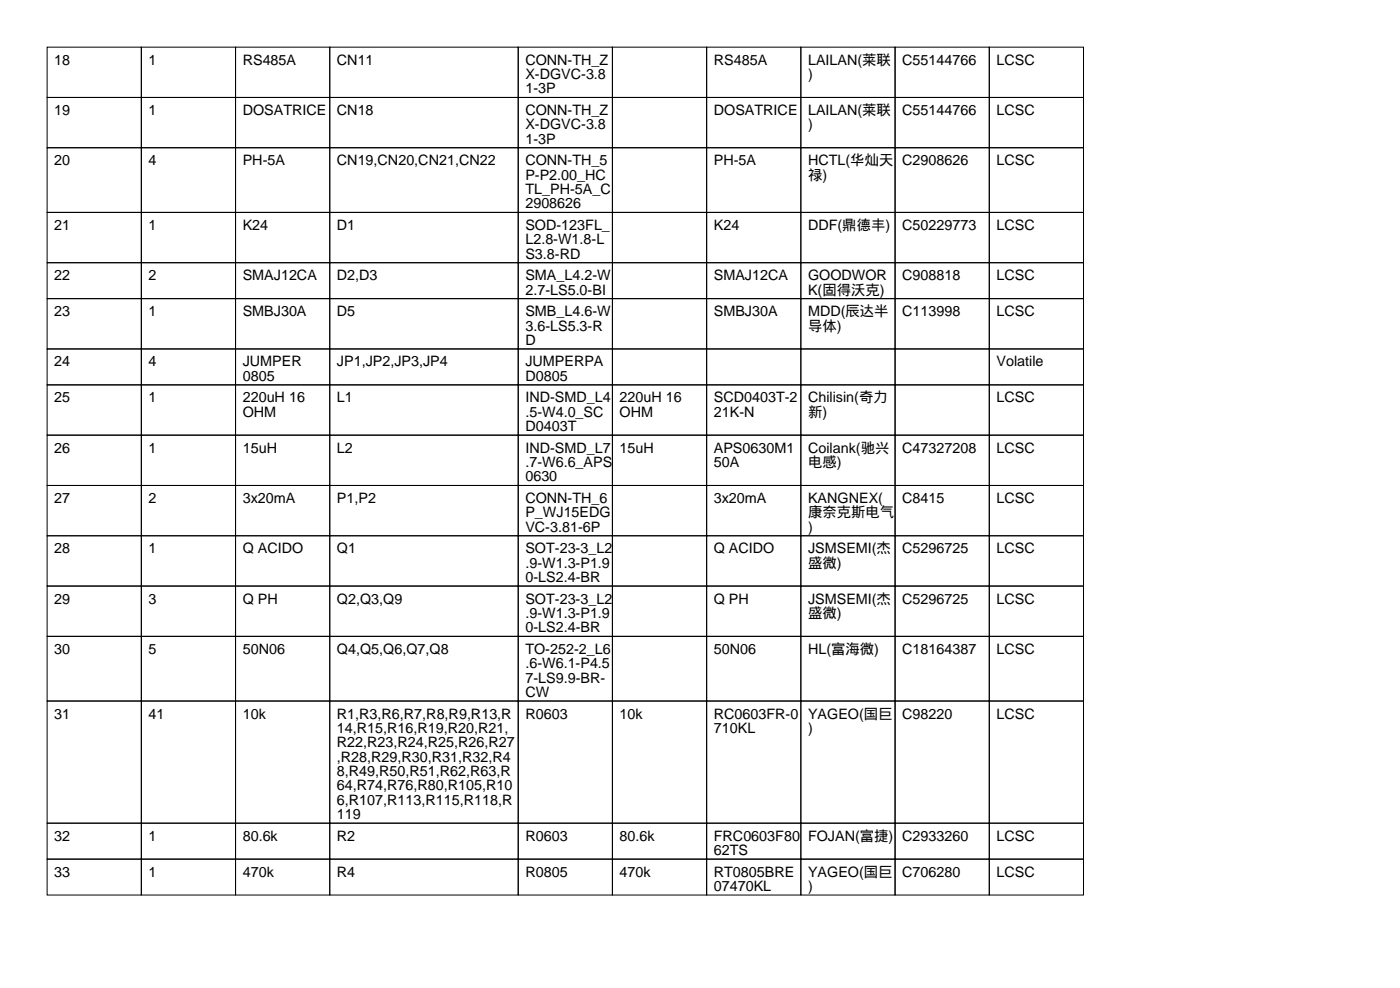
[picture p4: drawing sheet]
<svg xmlns="http://www.w3.org/2000/svg" width="297mm" height="210mm" viewBox="0 0 297 210" stroke-linecap="round" stroke-linejoin="round" font-family="sans-serif">
<defs><g id="words">
<g font-size="3">
<text x="11.5" y="13.7">18</text>
<text x="31.5" y="13.7">1</text>
<text x="51.5" y="13.7">RS485A</text>
<text x="71.5" y="13.7">CN11</text>
<text x="111.5" y="13.7">CONN-TH_Z</text>
<text x="111.5" y="16.8">X-DGVC-3.8</text>
<text x="151.5" y="13.7">RS485A</text>
<text x="171.5" y="13.7">LAILAN(莱联</text>
<text x="171.5" y="16.8">)</text>
<text x="191.5" y="13.7">C55144766</text>
<text x="211.5" y="13.7">LCSC</text>
<text x="111.5" y="19.8">1-3P</text>
<text x="11.5" y="24.4">19</text>
<text x="31.5" y="24.4">1</text>
<text x="51.5" y="24.4">DOSATRICE</text>
<text x="71.5" y="24.4">CN18</text>
<text x="111.5" y="24.4">CONN-TH_Z</text>
<text x="111.5" y="27.4">X-DGVC-3.8</text>
<text x="151.5" y="24.4">DOSATRICE</text>
<text x="171.5" y="24.4">LAILAN(莱联</text>
<text x="171.5" y="27.4">)</text>
<text x="191.5" y="24.4">C55144766</text>
<text x="211.5" y="24.4">LCSC</text>
<text x="11.5" y="35.1">20</text>
<text x="31.5" y="35.1">4</text>
<text x="51.5" y="35.1">PH-5A</text>
<text x="71.5" y="35.1">CN19,CN20,CN21,CN22</text>
<text x="111.5" y="30.5">1-3P</text>
<text x="111.5" y="35.1">CONN-TH_5</text>
<text x="151.5" y="35.1">PH-5A</text>
<text x="171.5" y="35.1">HCTL(华灿天</text>
<text x="191.5" y="35.1">C2908626</text>
<text x="211.5" y="35.1">LCSC</text>
<text x="111.5" y="38.1">P-P2.00_HC</text>
<text x="111.5" y="41.2">TL_PH-5A_C</text>
<text x="171.5" y="38.1">禄)</text>
<text x="111.5" y="44.2">2908626</text>
<text x="11.5" y="48.8">21</text>
<text x="31.5" y="48.8">1</text>
<text x="51.5" y="48.8">K24</text>
<text x="71.5" y="48.8">D1</text>
<text x="111.5" y="48.8">SOD-123FL_</text>
<text x="111.5" y="51.8">L2.8-W1.8-L</text>
<text x="151.5" y="48.8">K24</text>
<text x="171.5" y="48.8">DDF(鼎德丰)</text>
<text x="191.5" y="48.8">C50229773</text>
<text x="211.5" y="48.8">LCSC</text>
<text x="11.5" y="59.4">22</text>
<text x="31.5" y="59.4">2</text>
<text x="51.5" y="59.4">SMAJ12CA</text>
<text x="71.5" y="59.4">D2,D3</text>
<text x="111.5" y="54.9">S3.8-RD</text>
<text x="111.5" y="59.4">SMA_L4.2-W</text>
<text x="151.5" y="59.4">SMAJ12CA</text>
<text x="171.5" y="59.4">GOODWOR</text>
<text x="191.5" y="59.4">C908818</text>
<text x="211.5" y="59.4">LCSC</text>
<text x="111.5" y="62.5">2.7-LS5.0-BI</text>
<text x="171.5" y="62.5">K(固得沃克)</text>
<text x="11.5" y="67.1">23</text>
<text x="31.5" y="67.1">1</text>
<text x="51.5" y="67.1">SMBJ30A</text>
<text x="71.5" y="67.1">D5</text>
<text x="111.5" y="67.1">SMB_L4.6-W</text>
<text x="111.5" y="70.1">3.6-LS5.3-R</text>
<text x="151.5" y="67.1">SMBJ30A</text>
<text x="171.5" y="67.1">MDD(辰达半</text>
<text x="171.5" y="70.1">导体)</text>
<text x="191.5" y="67.1">C113998</text>
<text x="211.5" y="67.1">LCSC</text>
<text x="11.5" y="77.7">24</text>
<text x="31.5" y="77.7">4</text>
<text x="51.5" y="77.7">JUMPER</text>
<text x="71.5" y="77.7">JP1,JP2,JP3,JP4</text>
<text x="111.5" y="73.2">D</text>
<text x="111.5" y="77.7">JUMPERPA</text>
<text x="211.5" y="77.7">Volatile</text>
<text x="51.5" y="80.8">0805</text>
<text x="111.5" y="80.8">D0805</text>
<text x="11.5" y="85.3">25</text>
<text x="31.5" y="85.3">1</text>
<text x="51.5" y="85.3">220uH 16</text>
<text x="51.5" y="88.4">OHM</text>
<text x="71.5" y="85.3">L1</text>
<text x="111.5" y="85.3">IND-SMD_L4</text>
<text x="111.5" y="88.4">.5-W4.0_SC</text>
<text x="131.5" y="85.3">220uH 16</text>
<text x="131.5" y="88.4">OHM</text>
<text x="151.5" y="85.3">SCD0403T-2</text>
<text x="151.5" y="88.4">21K-N</text>
<text x="171.5" y="85.3">Chilisin(奇力</text>
<text x="171.5" y="88.4">新)</text>
<text x="211.5" y="85.3">LCSC</text>
<text x="111.5" y="91.4">D0403T</text>
<text x="11.5" y="96">26</text>
<text x="31.5" y="96">1</text>
<text x="51.5" y="96">15uH</text>
<text x="71.5" y="96">L2</text>
<text x="111.5" y="96">IND-SMD_L7</text>
<text x="111.5" y="99.1">.7-W6.6_APS</text>
<text x="131.5" y="96">15uH</text>
<text x="151.5" y="96">APS0630M1</text>
<text x="151.5" y="99.1">50A</text>
<text x="171.5" y="96">Coilank(驰兴</text>
<text x="171.5" y="99.1">电感)</text>
<text x="191.5" y="96">C47327208</text>
<text x="211.5" y="96">LCSC</text>
<text x="11.5" y="106.7">27</text>
<text x="31.5" y="106.7">2</text>
<text x="51.5" y="106.7">3x20mA</text>
<text x="71.5" y="106.7">P1,P2</text>
<text x="111.5" y="102.1">0630</text>
<text x="111.5" y="106.7">CONN-TH_6</text>
<text x="151.5" y="106.7">3x20mA</text>
<text x="171.5" y="106.7">KANGNEX(</text>
<text x="191.5" y="106.7">C8415</text>
<text x="211.5" y="106.7">LCSC</text>
<text x="111.5" y="109.7">P_WJ15EDG</text>
<text x="111.5" y="112.8">VC-3.81-6P</text>
<text x="171.5" y="109.7">康奈克斯电气</text>
<text x="171.5" y="112.8">)</text>
<text x="11.5" y="117.4">28</text>
<text x="31.5" y="117.4">1</text>
<text x="51.5" y="117.4">Q ACIDO</text>
<text x="71.5" y="117.4">Q1</text>
<text x="111.5" y="117.4">SOT-23-3_L2</text>
<text x="151.5" y="117.4">Q ACIDO</text>
<text x="171.5" y="117.4">JSMSEMI(杰</text>
<text x="191.5" y="117.4">C5296725</text>
<text x="211.5" y="117.4">LCSC</text>
<text x="111.5" y="120.4">.9-W1.3-P1.9</text>
<text x="111.5" y="123.4">0-LS2.4-BR</text>
<text x="171.5" y="120.4">盛微)</text>
<text x="11.5" y="128">29</text>
<text x="31.5" y="128">3</text>
<text x="51.5" y="128">Q PH</text>
<text x="71.5" y="128">Q2,Q3,Q9</text>
<text x="111.5" y="128">SOT-23-3_L2</text>
<text x="111.5" y="131.1">.9-W1.3-P1.9</text>
<text x="151.5" y="128">Q PH</text>
<text x="171.5" y="128">JSMSEMI(杰</text>
<text x="171.5" y="131.1">盛微)</text>
<text x="191.5" y="128">C5296725</text>
<text x="211.5" y="128">LCSC</text>
<text x="111.5" y="134.1">0-LS2.4-BR</text>
<text x="11.5" y="138.7">30</text>
<text x="31.5" y="138.7">5</text>
<text x="51.5" y="138.7">50N06</text>
<text x="71.5" y="138.7">Q4,Q5,Q6,Q7,Q8</text>
<text x="111.5" y="138.7">TO-252-2_L6</text>
<text x="111.5" y="141.7">.6-W6.1-P4.5</text>
<text x="151.5" y="138.7">50N06</text>
<text x="171.5" y="138.7">HL(富海微)</text>
<text x="191.5" y="138.7">C18164387</text>
<text x="211.5" y="138.7">LCSC</text>
<text x="111.5" y="144.8">7-LS9.9-BR-</text>
<text x="111.5" y="147.8">CW</text>
<text x="11.5" y="152.4">31</text>
<text x="31.5" y="152.4">41</text>
<text x="51.5" y="152.4">10k</text>
<text x="71.5" y="152.4">R1,R3,R6,R7,R8,R9,R13,R</text>
<text x="71.5" y="155.5">14,R15,R16,R19,R20,R21,</text>
<text x="111.5" y="152.4">R0603</text>
<text x="131.5" y="152.4">10k</text>
<text x="151.5" y="152.4">RC0603FR-0</text>
<text x="151.5" y="155.5">710KL</text>
<text x="171.5" y="152.4">YAGEO(国巨</text>
<text x="171.5" y="155.5">)</text>
<text x="191.5" y="152.4">C98220</text>
<text x="211.5" y="152.4">LCSC</text>
<text x="71.5" y="158.5">R22,R23,R24,R25,R26,R27</text>
<text x="71.5" y="161.5">,R28,R29,R30,R31,R32,R4</text>
<text x="71.5" y="164.6">8,R49,R50,R51,R62,R63,R</text>
<text x="71.5" y="167.6">64,R74,R76,R80,R105,R10</text>
<text x="71.5" y="170.7">6,R107,R113,R115,R118,R</text>
<text x="71.5" y="173.7">119</text>
<text x="11.5" y="178.3">32</text>
<text x="31.5" y="178.3">1</text>
<text x="51.5" y="178.3">80.6k</text>
<text x="71.5" y="178.3">R2</text>
<text x="111.5" y="178.3">R0603</text>
<text x="131.5" y="178.3">80.6k</text>
<text x="151.5" y="178.3">FRC0603F80</text>
<text x="171.5" y="178.3">FOJAN(富捷)</text>
<text x="191.5" y="178.3">C2933260</text>
<text x="211.5" y="178.3">LCSC</text>
<text x="11.5" y="185.9">33</text>
<text x="31.5" y="185.9">1</text>
<text x="51.5" y="185.9">470k</text>
<text x="71.5" y="185.9">R4</text>
<text x="111.5" y="185.9">R0805</text>
<text x="131.5" y="185.9">470k</text>
<text x="151.5" y="181.4">62TS</text>
<text x="151.5" y="185.9">RT0805BRE</text>
<text x="171.5" y="185.9">YAGEO(国巨</text>
<text x="191.5" y="185.9">C706280</text>
<text x="211.5" y="185.9">LCSC</text>
<text x="151.5" y="189">07470KL</text>
<text x="171.5" y="189">)</text>
</g>
</g></defs>
<g fill="none" stroke="#000" stroke-width=".21">
<path d="M10 10h20v10.7h-20zM30 10h20v10.7h-20zM50 10h20v10.7h-20zM70 10h40v10.7h-40zM110 10h20v10.7h-20zM130 10h20v10.7h-20zM150 10h20v10.7h-20zM170 10h20v10.7h-20zM190 10h20v10.7h-20zM210 10h20v10.7h-20zM10 20.7h20v10.6h-20zM10 31.3h20v13.8h-20z"/>
<path d="M30 20.7h20v10.6h-20zM30 31.3h20v13.8h-20zM50 20.7h20v10.6h-20zM50 31.3h20v13.8h-20zM70 20.7h40v10.6h-40zM70 31.3h40v13.8h-40zM110 20.7h20v10.6h-20zM110 31.3h20v13.8h-20zM130 20.7h20v10.6h-20zM130 31.3h20v13.8h-20zM150 20.7h20v10.6h-20zM150 31.3h20v13.8h-20z"/>
<path d="M170 20.7h20v10.6h-20zM170 31.3h20v13.8h-20zM190 20.7h20v10.6h-20zM190 31.3h20v13.8h-20zM210 20.7h20v10.6h-20zM210 31.3h20v13.8h-20zM10 45.1h20v10.6h-20zM10 55.7h20v7.6h-20zM30 45.1h20v10.6h-20zM30 55.7h20v7.6h-20zM50 45.1h20v10.6h-20zM50 55.7h20v7.6h-20z"/>
<path d="M70 45.1h40v10.6h-40zM70 55.7h40v7.6h-40zM110 45.1h20v10.6h-20zM110 55.7h20v7.6h-20zM130 45.1h20v10.6h-20zM130 55.7h20v7.6h-20zM150 45.1h20v10.6h-20zM150 55.7h20v7.6h-20zM170 45.1h20v10.6h-20zM170 55.7h20v7.6h-20zM190 45.1h20v10.6h-20zM190 55.7h20v7.6h-20z"/>
<path d="M210 45.1h20v10.6h-20zM210 55.7h20v7.6h-20zM10 63.3h20v10.7h-20zM10 74h20v7.6h-20zM30 63.3h20v10.7h-20zM30 74h20v7.6h-20zM50 63.3h20v10.7h-20zM50 74h20v7.6h-20zM70 63.3h40v10.7h-40zM70 74h40v7.6h-40zM110 63.3h20v10.7h-20zM110 74h20v7.6h-20z"/>
<path d="M130 63.3h20v10.7h-20zM130 74h20v7.6h-20zM150 63.3h20v10.7h-20zM150 74h20v7.6h-20zM170 63.3h20v10.7h-20zM170 74h20v7.6h-20zM190 63.3h20v10.7h-20zM190 74h20v7.6h-20zM210 63.3h20v10.7h-20zM210 74h20v7.6h-20zM10 81.6h20v10.7h-20zM10 92.3h20v10.7h-20z"/>
<path d="M30 81.6h20v10.7h-20zM30 92.3h20v10.7h-20zM50 81.6h20v10.7h-20zM50 92.3h20v10.7h-20zM70 81.6h40v10.7h-40zM70 92.3h40v10.7h-40zM110 81.6h20v10.7h-20zM110 92.3h20v10.7h-20zM130 81.6h20v10.7h-20zM130 92.3h20v10.7h-20zM150 81.6h20v10.7h-20zM150 92.3h20v10.7h-20z"/>
<path d="M170 81.6h20v10.7h-20zM170 92.3h20v10.7h-20zM190 81.6h20v10.7h-20zM190 92.3h20v10.7h-20zM210 81.6h20v10.7h-20zM210 92.3h20v10.7h-20zM10 103h20v10.6h-20zM10 113.6h20v10.7h-20zM30 103h20v10.6h-20zM30 113.6h20v10.7h-20zM50 103h20v10.6h-20zM50 113.6h20v10.7h-20z"/>
<path d="M70 103h40v10.6h-40zM70 113.6h40v10.7h-40zM110 103h20v10.6h-20zM110 113.6h20v10.7h-20zM130 103h20v10.6h-20zM130 113.6h20v10.7h-20zM150 103h20v10.6h-20zM150 113.6h20v10.7h-20zM170 103h20v10.6h-20zM170 113.6h20v10.7h-20zM190 103h20v10.6h-20zM190 113.6h20v10.7h-20z"/>
<path d="M210 103h20v10.6h-20zM210 113.6h20v10.7h-20zM10 124.3h20v10.7h-20zM10 135h20v13.7h-20zM30 124.3h20v10.7h-20zM30 135h20v13.7h-20zM50 124.3h20v10.7h-20zM50 135h20v13.7h-20zM70 124.3h40v10.7h-40zM70 135h40v13.7h-40zM110 124.3h20v10.7h-20zM110 135h20v13.7h-20z"/>
<path d="M130 124.3h20v10.7h-20zM130 135h20v13.7h-20zM150 124.3h20v10.7h-20zM150 135h20v13.7h-20zM170 124.3h20v10.7h-20zM170 135h20v13.7h-20zM190 124.3h20v10.7h-20zM190 135h20v13.7h-20zM210 124.3h20v10.7h-20zM210 135h20v13.7h-20zM10 148.7h20v25.9h-20zM30 148.7h20v25.9h-20z"/>
<path d="M50 148.7h20v25.9h-20zM70 148.7h40v25.9h-40zM110 148.7h20v25.9h-20zM130 148.7h20v25.9h-20zM150 148.7h20v25.9h-20zM170 148.7h20v25.9h-20zM190 148.7h20v25.9h-20zM210 148.7h20v25.9h-20zM10 174.6h20v7.6h-20zM30 174.6h20v7.6h-20zM50 174.6h20v7.6h-20zM70 174.6h40v7.6h-40z"/>
<path d="M110 174.6h20v7.6h-20zM130 174.6h20v7.6h-20zM150 174.6h20v7.6h-20zM170 174.6h20v7.6h-20zM190 174.6h20v7.6h-20zM210 174.6h20v7.6h-20zM10 182.2h20v7.6h-20zM30 182.2h20v7.6h-20zM50 182.2h20v7.6h-20zM70 182.2h40v7.6h-40zM110 182.2h20v7.6h-20zM130 182.2h20v7.6h-20z"/>
<path d="M150 182.2h20v7.6h-20zM170 182.2h20v7.6h-20zM190 182.2h20v7.6h-20zM210 182.2h20v7.6h-20z"/>
</g>
<use href="#words"/>
</svg>
